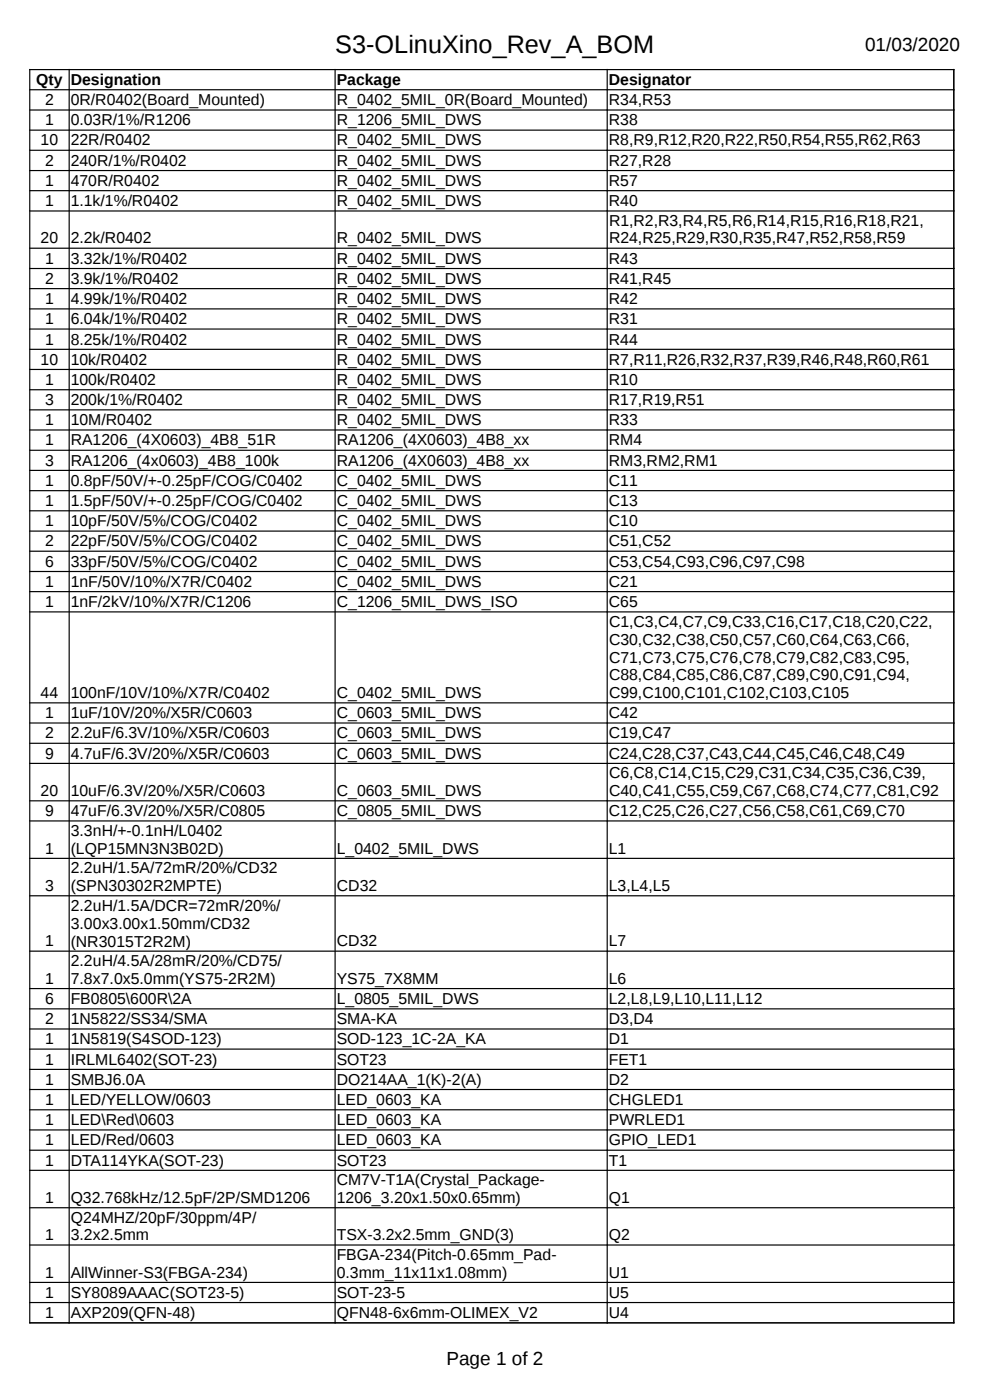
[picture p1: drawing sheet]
<svg xmlns="http://www.w3.org/2000/svg" width="210mm" height="297mm" viewBox="0 0 210 297" stroke-linecap="round" stroke-linejoin="round" font-family="sans-serif">
<defs><g id="words">
<text font-size="5.4" x="71.1" y="11.2">S3-OLinuXino_Rev_A_BOM</text>
<g font-size="4">
<text x="183.5" y="10.7">01/03/2020</text>
<text x="94.7" y="289.6">Page 1 of 2</text>
</g>
<g font-size="3.4">
<text x="7.7" y="18">Qty</text>
<text x="9.6" y="22.3">2</text>
<text x="15" y="18">Designation</text>
<text x="15" y="22.3">0R/R0402(Board_Mounted)</text>
<text x="71.4" y="18">Package</text>
<text x="71.4" y="22.3">R_0402_5MIL_0R(Board_Mounted)</text>
<text x="129.2" y="18">Designator</text>
<text x="129.2" y="22.3">R34,R53</text>
<text x="9.6" y="26.6">1</text>
<text x="15" y="26.6">0.03R/1%/R1206</text>
<text x="71.4" y="26.6">R_1206_5MIL_DWS</text>
<text x="129.2" y="26.6">R38</text>
<text x="8.6" y="30.9">10</text>
<text x="9.6" y="35.2">2</text>
<text x="15" y="30.9">22R/R0402</text>
<text x="15" y="35.2">240R/1%/R0402</text>
<text x="71.4" y="30.9">R_0402_5MIL_DWS</text>
<text x="71.4" y="35.2">R_0402_5MIL_DWS</text>
<text x="129.2" y="30.9">R8,R9,R12,R20,R22,R50,R54,R55,R62,R63</text>
<text x="129.2" y="35.2">R27,R28</text>
<text x="9.6" y="39.4">1</text>
<text x="15" y="39.4">470R/R0402</text>
<text x="71.4" y="39.4">R_0402_5MIL_DWS</text>
<text x="129.2" y="39.4">R57</text>
<text x="9.6" y="43.7">1</text>
<text x="15" y="43.7">1.1k/1%/R0402</text>
<text x="71.4" y="43.7">R_0402_5MIL_DWS</text>
<text x="129.2" y="43.7">R40</text>
<text x="129.2" y="47.9">R1,R2,R3,R4,R5,R6,R14,R15,R16,R18,R21,</text>
<text x="8.6" y="51.6">20</text>
<text x="15" y="51.6">2.2k/R0402</text>
<text x="71.4" y="51.6">R_0402_5MIL_DWS</text>
<text x="129.2" y="51.6">R24,R25,R29,R30,R35,R47,R52,R58,R59</text>
<text x="9.6" y="55.9">1</text>
<text x="15" y="55.9">3.32k/1%/R0402</text>
<text x="71.4" y="55.9">R_0402_5MIL_DWS</text>
<text x="129.2" y="55.9">R43</text>
<text x="9.6" y="60.2">2</text>
<text x="9.6" y="64.5">1</text>
<text x="15" y="60.2">3.9k/1%/R0402</text>
<text x="15" y="64.5">4.99k/1%/R0402</text>
<text x="71.4" y="60.2">R_0402_5MIL_DWS</text>
<text x="71.4" y="64.5">R_0402_5MIL_DWS</text>
<text x="129.2" y="60.2">R41,R45</text>
<text x="129.2" y="64.5">R42</text>
<text x="9.6" y="68.8">1</text>
<text x="15" y="68.8">6.04k/1%/R0402</text>
<text x="71.4" y="68.8">R_0402_5MIL_DWS</text>
<text x="129.2" y="68.8">R31</text>
<text x="8.6" y="77.4">10</text>
<text x="9.6" y="73.1">1</text>
<text x="15" y="73.1">8.25k/1%/R0402</text>
<text x="15" y="77.4">10k/R0402</text>
<text x="71.4" y="73.1">R_0402_5MIL_DWS</text>
<text x="71.4" y="77.4">R_0402_5MIL_DWS</text>
<text x="129.2" y="73.1">R44</text>
<text x="129.2" y="77.4">R7,R11,R26,R32,R37,R39,R46,R48,R60,R61</text>
<text x="9.6" y="81.6">1</text>
<text x="15" y="81.6">100k/R0402</text>
<text x="71.4" y="81.6">R_0402_5MIL_DWS</text>
<text x="129.2" y="81.6">R10</text>
<text x="9.6" y="85.9">3</text>
<text x="15" y="85.9">200k/1%/R0402</text>
<text x="71.4" y="85.9">R_0402_5MIL_DWS</text>
<text x="129.2" y="85.9">R17,R19,R51</text>
<text x="9.6" y="90.2">1</text>
<text x="9.6" y="94.5">1</text>
<text x="15" y="90.2">10M/R0402</text>
<text x="15" y="94.5">RA1206_(4X0603)_4B8_51R</text>
<text x="71.4" y="90.2">R_0402_5MIL_DWS</text>
<text x="71.4" y="94.5">RA1206_(4X0603)_4B8_xx</text>
<text x="129.2" y="90.2">R33</text>
<text x="129.2" y="94.5">RM4</text>
<text x="9.6" y="98.8">3</text>
<text x="15" y="98.8">RA1206_(4x0603)_4B8_100k</text>
<text x="71.4" y="98.8">RA1206_(4X0603)_4B8_xx</text>
<text x="129.2" y="98.8">RM3,RM2,RM1</text>
<text x="9.6" y="103.1">1</text>
<text x="9.6" y="107.3">1</text>
<text x="15" y="103.1">0.8pF/50V/+-0.25pF/COG/C0402</text>
<text x="15" y="107.3">1.5pF/50V/+-0.25pF/COG/C0402</text>
<text x="71.4" y="103.1">C_0402_5MIL_DWS</text>
<text x="71.4" y="107.3">C_0402_5MIL_DWS</text>
<text x="129.2" y="103.1">C11</text>
<text x="129.2" y="107.3">C13</text>
<text x="9.6" y="111.6">1</text>
<text x="15" y="111.6">10pF/50V/5%/COG/C0402</text>
<text x="71.4" y="111.6">C_0402_5MIL_DWS</text>
<text x="129.2" y="111.6">C10</text>
<text x="9.6" y="115.9">2</text>
<text x="15" y="115.9">22pF/50V/5%/COG/C0402</text>
<text x="71.4" y="115.9">C_0402_5MIL_DWS</text>
<text x="129.2" y="115.9">C51,C52</text>
<text x="9.6" y="120.2">6</text>
<text x="9.6" y="124.5">1</text>
<text x="15" y="120.2">33pF/50V/5%/COG/C0402</text>
<text x="15" y="124.5">1nF/50V/10%/X7R/C0402</text>
<text x="71.4" y="120.2">C_0402_5MIL_DWS</text>
<text x="71.4" y="124.5">C_0402_5MIL_DWS</text>
<text x="129.2" y="120.2">C53,C54,C93,C96,C97,C98</text>
<text x="129.2" y="124.5">C21</text>
<text x="9.6" y="128.8">1</text>
<text x="15" y="128.8">1nF/2kV/10%/X7R/C1206</text>
<text x="71.4" y="128.8">C_1206_5MIL_DWS_ISO</text>
<text x="129.2" y="128.8">C65</text>
<text x="129.2" y="133.1">C1,C3,C4,C7,C9,C33,C16,C17,C18,C20,C22,</text>
<text x="129.2" y="136.8">C30,C32,C38,C50,C57,C60,C64,C63,C66,</text>
<text x="129.2" y="140.6">C71,C73,C75,C76,C78,C79,C82,C83,C95,</text>
<text x="8.6" y="148.1">44</text>
<text x="15" y="148.1">100nF/10V/10%/X7R/C0402</text>
<text x="71.4" y="148.1">C_0402_5MIL_DWS</text>
<text x="129.2" y="144.3">C88,C84,C85,C86,C87,C89,C90,C91,C94,</text>
<text x="129.2" y="148.1">C99,C100,C101,C102,C103,C105</text>
<text x="9.6" y="152.4">1</text>
<text x="15" y="152.4">1uF/10V/20%/X5R/C0603</text>
<text x="71.4" y="152.4">C_0603_5MIL_DWS</text>
<text x="129.2" y="152.4">C42</text>
<text x="9.6" y="156.7">2</text>
<text x="9.6" y="160.9">9</text>
<text x="15" y="156.7">2.2uF/6.3V/10%/X5R/C0603</text>
<text x="15" y="160.9">4.7uF/6.3V/20%/X5R/C0603</text>
<text x="71.4" y="156.7">C_0603_5MIL_DWS</text>
<text x="71.4" y="160.9">C_0603_5MIL_DWS</text>
<text x="129.2" y="156.7">C19,C47</text>
<text x="129.2" y="160.9">C24,C28,C37,C43,C44,C45,C46,C48,C49</text>
<text x="129.2" y="165.1">C6,C8,C14,C15,C29,C31,C34,C35,C36,C39,</text>
<text x="8.6" y="168.9">20</text>
<text x="9.6" y="173.1">9</text>
<text x="15" y="168.9">10uF/6.3V/20%/X5R/C0603</text>
<text x="15" y="173.1">47uF/6.3V/20%/X5R/C0805</text>
<text x="71.4" y="168.9">C_0603_5MIL_DWS</text>
<text x="71.4" y="173.1">C_0805_5MIL_DWS</text>
<text x="129.2" y="173.1">C12,C25,C26,C27,C56,C58,C61,C69,C70</text>
<text x="129.2" y="168.9">C40,C41,C55,C59,C67,C68,C74,C77,C81,C92</text>
<text x="15" y="177.3">3.3nH/+-0.1nH/L0402</text>
<text x="9.6" y="181.1">1</text>
<text x="15" y="181.1">(LQP15MN3N3B02D)</text>
<text x="15" y="185.2">2.2uH/1.5A/72mR/20%/CD32</text>
<text x="71.4" y="181.1">L_0402_5MIL_DWS</text>
<text x="129.2" y="181.1">L1</text>
<text x="9.6" y="189">3</text>
<text x="15" y="189">(SPN30302R2MPTE)</text>
<text x="71.4" y="189">CD32</text>
<text x="129.2" y="189">L3,L4,L5</text>
<text x="15" y="193.3">2.2uH/1.5A/DCR=72mR/20%/</text>
<text x="15" y="197">3.00x3.00x1.50mm/CD32</text>
<text x="9.6" y="200.8">1</text>
<text x="15" y="200.8">(NR3015T2R2M)</text>
<text x="71.4" y="200.8">CD32</text>
<text x="129.2" y="200.8">L7</text>
<text x="9.6" y="208.7">1</text>
<text x="15" y="205">2.2uH/4.5A/28mR/20%/CD75/</text>
<text x="15" y="208.7">7.8x7.0x5.0mm(YS75-2R2M)</text>
<text x="71.4" y="208.7">YS75_7X8MM</text>
<text x="129.2" y="208.7">L6</text>
<text x="9.6" y="213">6</text>
<text x="15" y="213">FB0805\600R\2A</text>
<text x="71.4" y="213">L_0805_5MIL_DWS</text>
<text x="129.2" y="213">L2,L8,L9,L10,L11,L12</text>
<text x="9.6" y="217.3">2</text>
<text x="9.6" y="221.5">1</text>
<text x="15" y="217.3">1N5822/SS34/SMA</text>
<text x="15" y="221.5">1N5819(S4SOD-123)</text>
<text x="71.4" y="217.3">SMA-KA</text>
<text x="71.4" y="221.5">SOD-123_1C-2A_KA</text>
<text x="129.2" y="217.3">D3,D4</text>
<text x="129.2" y="221.5">D1</text>
<text x="9.6" y="225.8">1</text>
<text x="15" y="225.8">IRLML6402(SOT-23)</text>
<text x="71.4" y="225.8">SOT23</text>
<text x="129.2" y="225.8">FET1</text>
<text x="9.6" y="230.1">1</text>
<text x="15" y="230.1">SMBJ6.0A</text>
<text x="71.4" y="230.1">DO214AA_1(K)-2(A)</text>
<text x="129.2" y="230.1">D2</text>
<text x="9.6" y="234.4">1</text>
<text x="9.6" y="238.7">1</text>
<text x="15" y="234.4">LED/YELLOW/0603</text>
<text x="15" y="238.7">LED\Red\0603</text>
<text x="71.4" y="234.4">LED_0603_KA</text>
<text x="71.4" y="238.7">LED_0603_KA</text>
<text x="129.2" y="234.4">CHGLED1</text>
<text x="129.2" y="238.7">PWRLED1</text>
<text x="9.6" y="243">1</text>
<text x="15" y="243">LED/Red/0603</text>
<text x="71.4" y="243">LED_0603_KA</text>
<text x="129.2" y="243">GPIO_LED1</text>
<text x="9.6" y="247.2">1</text>
<text x="15" y="247.2">DTA114YKA(SOT-23)</text>
<text x="71.4" y="247.2">SOT23</text>
<text x="71.4" y="251.4">CM7V-T1A(Crystal_Package-</text>
<text x="129.2" y="247.2">T1</text>
<text x="9.6" y="255.2">1</text>
<text x="15" y="255.2">Q32.768kHz/12.5pF/2P/SMD1206</text>
<text x="71.4" y="255.2">1206_3.20x1.50x0.65mm)</text>
<text x="129.2" y="255.2">Q1</text>
<text x="9.6" y="263.1">1</text>
<text x="15" y="259.3">Q24MHZ/20pF/30ppm/4P/</text>
<text x="15" y="263.1">3.2x2.5mm</text>
<text x="71.4" y="263.1">TSX-3.2x2.5mm_GND(3)</text>
<text x="129.2" y="263.1">Q2</text>
<text x="71.4" y="267.3">FBGA-234(Pitch-0.65mm_Pad-</text>
<text x="9.6" y="271">1</text>
<text x="9.6" y="275.3">1</text>
<text x="15" y="271">AllWinner-S3(FBGA-234)</text>
<text x="15" y="275.3">SY8089AAAC(SOT23-5)</text>
<text x="71.4" y="275.3">SOT-23-5</text>
<text x="71.4" y="271">0.3mm_11x11x1.08mm)</text>
<text x="129.2" y="271">U1</text>
<text x="129.2" y="275.3">U5</text>
<text x="9.6" y="279.6">1</text>
<text x="15" y="279.6">AXP209(QFN-48)</text>
<text x="71.4" y="279.6">QFN48-6x6mm-OLIMEX_V2</text>
<text x="129.2" y="279.6">U4</text>
</g>
</g></defs>
<g fill="none" stroke="#000" stroke-width=".25">
<path d="M6.2 14.8h196.3M6.2 19h196.3M6.3 14.6v266.1M14.7 14.6v266.1M71.1 14.6v266.1M128.8 14.6v266.1M202.3 14.6v266.1M6.2 23.3h196.3M6.2 27.6h196.3M6.2 31.9h196.3M6.2 36.2h196.3M6.2 40.4h196.3"/>
<path d="M6.2 44.8h196.3M6.2 52.7h196.3M6.2 57h196.3M6.2 61.2h196.3M6.2 65.5h196.3M6.2 69.8h196.3M6.2 74.1h196.3M6.2 78.4h196.3M6.2 82.7h196.3M6.2 86.9h196.3M6.2 91.2h196.3M6.2 95.5h196.3"/>
<path d="M6.2 99.8h196.3M6.2 104.1h196.3M6.2 108.4h196.3M6.2 112.7h196.3M6.2 116.9h196.3M6.2 121.2h196.3M6.2 125.5h196.3M6.2 129.8h196.3M6.2 149.1h196.3M6.2 153.4h196.3M6.2 157.7h196.3M6.2 161.9h196.3"/>
<path d="M6.2 169.9h196.3M6.2 174.2h196.3M6.2 182.1h196.3M6.2 190h196.3M6.2 201.8h196.3M6.2 209.7h196.3M6.2 214h196.3M6.2 218.3h196.3M6.2 222.6h196.3M6.2 226.9h196.3M6.2 231.1h196.3M6.2 235.4h196.3"/>
<path d="M6.2 239.7h196.3M6.2 244h196.3M6.2 248.3h196.3M6.2 256.2h196.3M6.2 264.1h196.3M6.2 272h196.3M6.2 276.3h196.3M6.2 280.6h196.3"/>
</g>
<use href="#words"/>
</svg>
